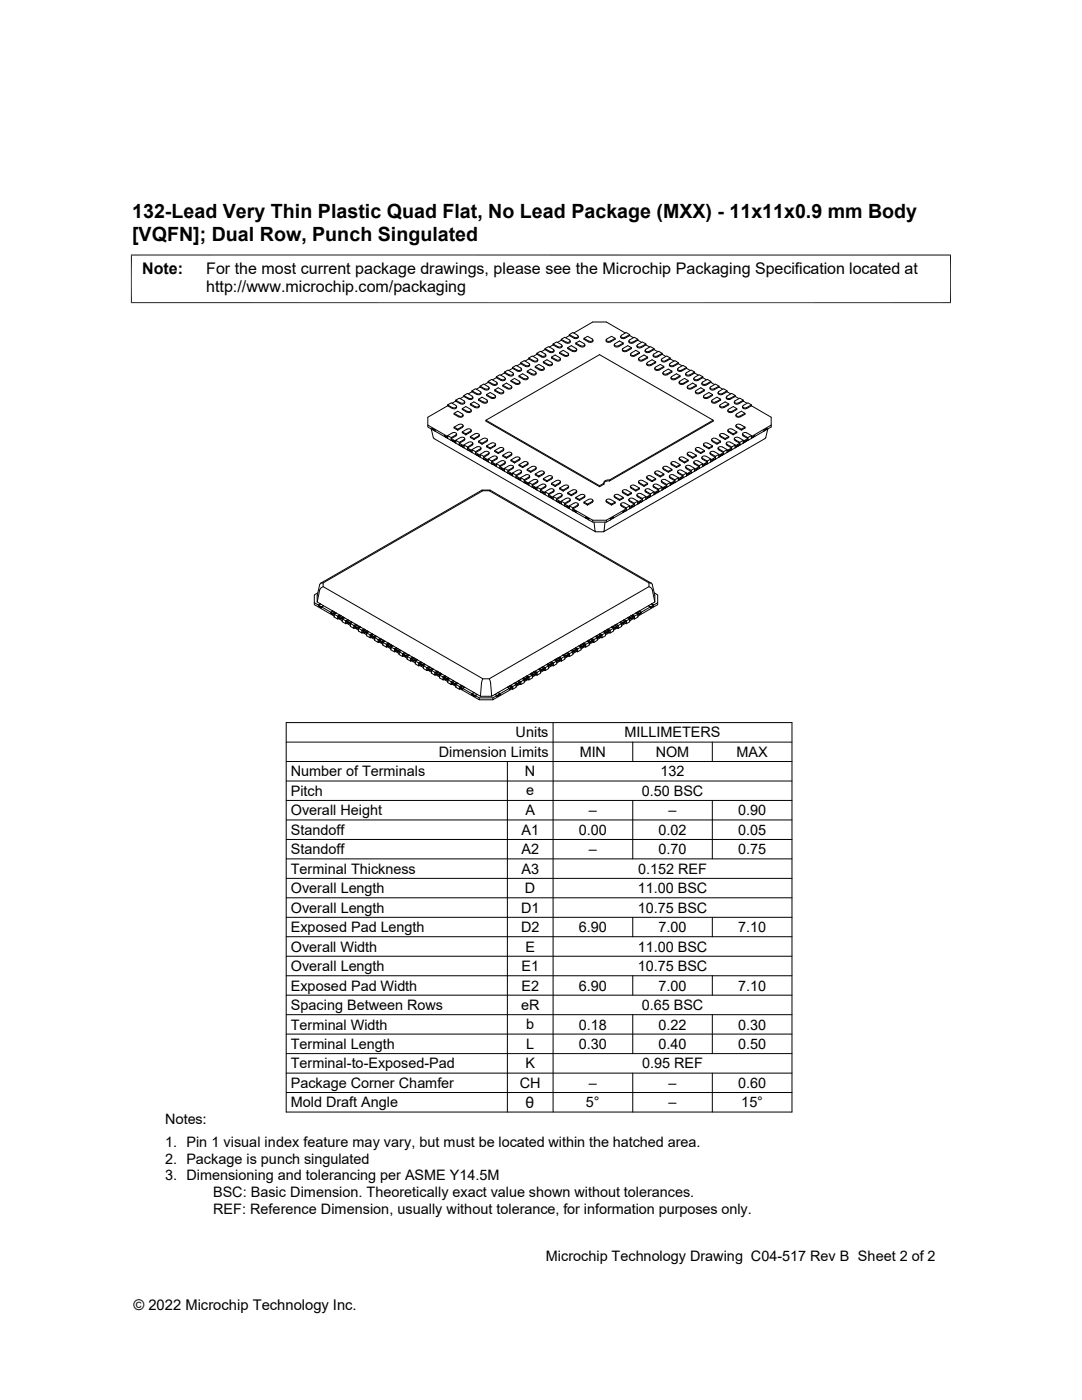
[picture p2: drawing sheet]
<svg xmlns="http://www.w3.org/2000/svg" width="216mm" height="279mm" viewBox="0 0 216 279" stroke-linecap="round" stroke-linejoin="round" font-family="sans-serif">
<defs><g id="words">
<g font-size="3.9">
<text x="26.4" y="43.5">132-Lead Very Thin Plastic Quad Flat, No Lead Package (MXX) - 11x11x0.9 mm Body</text>
<text x="26.4" y="48.1">[VQFN]; Dual Row, Punch Singulated</text>
</g>
<g font-size="3.2">
<text x="28.4" y="54.7">Note:</text>
<text x="41.1" y="58.3">http://www.microchip.com/packaging</text>
<text x="41.1" y="54.7">For the most current package drawings, please see the Microchip Packaging Specification located at</text>
</g>
<text font-size="3.1" x="104.9" y="221.2">θ</text>
<g font-size="2.9">
<text x="102.9" y="147.2">Units</text>
<text x="124.6" y="147.2">MILLIMETERS</text>
<text x="58" y="155">Number of Terminals</text>
<text x="87.6" y="151.1">Dimension Limits</text>
<text x="104.8" y="155">N</text>
<text x="115.7" y="151.1">MIN</text>
<text x="130.8" y="151.1">NOM</text>
<text x="131.8" y="155">132</text>
<text x="147" y="151.1">MAX</text>
<text x="58" y="158.8">Pitch</text>
<text x="105" y="158.6">e</text>
<text x="128" y="158.8">0.50 BSC</text>
<text x="58" y="162.7">Overall Height</text>
<text x="58" y="166.6">Standoff</text>
<text x="104.1" y="166.6">A1</text>
<text x="104.8" y="162.7">A</text>
<text x="115.5" y="166.6">0.00</text>
<text x="117.5" y="162.7">–</text>
<text x="131.4" y="166.6">0.02</text>
<text x="133.4" y="162.7">–</text>
<text x="147.3" y="162.7">0.90</text>
<text x="147.3" y="166.6">0.05</text>
<text x="58" y="170.5">Standoff</text>
<text x="104.1" y="170.5">A2</text>
<text x="117.5" y="170.5">–</text>
<text x="131.4" y="170.5">0.70</text>
<text x="147.3" y="170.5">0.75</text>
<text x="58" y="174.4">Terminal Thickness</text>
<text x="58" y="178.3">Overall Length</text>
<text x="104.1" y="174.4">A3</text>
<text x="104.8" y="178.3">D</text>
<text x="127.3" y="178.3">11.00 BSC</text>
<text x="127.3" y="174.4">0.152 REF</text>
<text x="58" y="182.2">Overall Length</text>
<text x="104" y="182.2">D1</text>
<text x="127.3" y="182.2">10.75 BSC</text>
<text x="58" y="189.9">Overall Width</text>
<text x="58" y="186">Exposed Pad Length</text>
<text x="104" y="186">D2</text>
<text x="104.8" y="189.9">E</text>
<text x="115.5" y="186">6.90</text>
<text x="127.3" y="189.9">11.00 BSC</text>
<text x="131.4" y="186">7.00</text>
<text x="147.3" y="186">7.10</text>
<text x="58" y="197.7">Exposed Pad Width</text>
<text x="58" y="193.8">Overall Length</text>
<text x="104" y="197.7">E2</text>
<text x="104" y="193.8">E1</text>
<text x="115.5" y="197.7">6.90</text>
<text x="127.3" y="193.8">10.75 BSC</text>
<text x="131.4" y="197.7">7.00</text>
<text x="147.3" y="197.7">7.10</text>
<text x="58" y="201.6">Spacing Between Rows</text>
<text x="104" y="201.6">eR</text>
<text x="128" y="201.6">0.65 BSC</text>
<text x="58" y="205.5">Terminal Width</text>
<text x="58" y="209.4">Terminal Length</text>
<text x="105" y="205.4">b</text>
<text x="105" y="209.4">L</text>
<text x="115.5" y="209.4">0.30</text>
<text x="115.5" y="205.5">0.18</text>
<text x="131.4" y="205.5">0.22</text>
<text x="131.4" y="209.4">0.40</text>
<text x="147.3" y="209.4">0.50</text>
<text x="147.3" y="205.5">0.30</text>
<text x="58" y="213.2">Terminal-to-Exposed-Pad</text>
<text x="104.8" y="213.2">K</text>
<text x="128.1" y="213.2">0.95 REF</text>
<text x="58" y="217.1">Package Corner Chamfer</text>
<text x="58" y="221">Mold Draft Angle</text>
<text x="103.7" y="217.1">CH</text>
<text x="116.9" y="221">5°</text>
<text x="117.5" y="217.1">–</text>
<text x="133.4" y="217.1">–</text>
<text x="133.4" y="221">–</text>
<text x="147.3" y="217.1">0.60</text>
<text x="147.9" y="221">15°</text>
<text x="32.9" y="224.4">Notes:</text>
<text x="32.9" y="229">1. Pin 1 visual index feature may vary, but must be located within the hatched area.</text>
<text x="32.9" y="232.3">2. Package is punch singulated</text>
<text x="32.9" y="235.6">3. Dimensioning and tolerancing per ASME Y14.5M</text>
<text x="42.5" y="238.9">BSC: Basic Dimension. Theoretically exact value shown without tolerances.</text>
<text x="42.5" y="242.2">REF: Reference Dimension, usually without tolerance, for information purposes only.</text>
<text x="108.9" y="251.7">Microchip Technology Drawing C04-517 Rev B Sheet 2 of 2</text>
<text x="26.6" y="261.3">© 2022 Microchip Technology Inc.</text>
</g>
</g></defs>
<g fill="none" stroke="#000" stroke-width=".2">
<path d="M26.1 50.9h163.7M26.2 50.8v9.7M189.7 50.8v9.7M26.1 60.4h163.7M90.9 79.9l.8-.4 .9 .5M92.6 78.9l.7-.4 .9 .6M92.6 79.1v-.2l.9 .6M92.6 79.1l.9 .6M92.6 79.1l-.8 .4M94.2 78.2l.9 .5a.51 .51 0 0 0 .9-.4M94.2 78l.7-.4 .9 .5M94.2 78.2l-.8 .4"/>
<path d="M94.2 79.1l.1 .1a.47 .47 0 0 1-.3 .4 .47 .47 0 0 1-.5-.1M94.3 79.5a.58 .58 0 0 1-.8 .2M94.4 79.3v.2M95.5 79.7l.9 .5a.47 .47 0 0 0 .5 .1 .47 .47 0 0 0 .3-.4l-1-.6-.7 .4v.2l.9 .5a.53 .53 0 0 0 .9-.4M95.8 77.1l.7-.5 1 .6M95.8 77.2l-.7 .5M95.8 77.2v-.1l.9 .5M95.8 77.2l.9 .6M95.8 78.1l.1 .2a.47 .47 0 0 1-.3 .3 .47 .47 0 0 1-.5-.1l-.9-.5v.2M97.1 78.7l.9 .6a.47 .47 0 0 0 .5 .1 .47 .47 0 0 0 .3-.4l-1-.7-.7 .4v.2l.9 .6a.53 .53 0 0 0 .9-.4M97.4 76.1l.7-.4 1.1 .7a.47 .47 0 0 1-.3 .4 .47 .47 0 0 1-.5-.2M97.4 76.3l-.7 .5"/>
<path d="M97.4 76.3v-.2l1 .6M97.4 76.3l1 .6M97.4 77.2l.2 .1a.47 .47 0 0 1-.4 .4 .47 .47 0 0 1-.4-.1M97.6 77.6a.58 .58 0 0 1-.8 .2M97.6 77.4v.2M98.7 77.8l1 .6M99 75.2l.8-.4 1 .7a.47 .47 0 0 1-.3 .3 .47 .47 0 0 1-.5-.1l-1-.5v.2M99 75.4l-.7 .4M99 75.4l1 .5a.53 .53 0 0 0 .8-.4M99.2 76.5a.49 .49 0 0 1-.3 .4 .49 .49 0 0 1-.5-.1M100.3 76.9l1 .5a.47 .47 0 0 0 .5 .1 .47 .47 0 0 0 .3-.3l-1.1-.7-.7 .4v.2l1 .5M100.4 78l.1 .1a.47 .47 0 0 1-.3 .4 .47 .47 0 0 1-.5-.2"/>
<path d="M100.4 77.9l-1-.5-.7 .4v.2l1 .5a.53 .53 0 0 0 .8-.4M100.6 74.3l.8-.4 1 .6a.47 .47 0 0 1-.3 .4 .47 .47 0 0 1-.5-.1M100.6 74.4l-.7 .5M100.6 74.4l1 .6a.51 .51 0 0 0 .6 0 .51 .51 0 0 0 .2-.4M100.6 74.4v-.1l1 .5M102 75.9l.9 .6a.47 .47 0 0 0 .5 .1 .47 .47 0 0 0 .3-.4l-1-.7-.7 .4v.2l.9 .6M102.1 77.2a.51 .51 0 0 1-.3 .5 .51 .51 0 0 1-.5-.1M102.3 73.3l.7-.4 .9 .5M102.3 73.5l-.8 .4M102.3 73.5l.9 .5a.53 .53 0 0 0 .9-.3M102.3 73.5v-.2l.9 .6M103.6 75l.9 .5a.47 .47 0 0 0 .5 .1 .47 .47 0 0 0 .3-.3l-1-.7-.7 .4v.2l.9 .5a.53 .53 0 0 0 .9-.4"/>
<path d="M103.8 76.3a.51 .51 0 0 1-.3 .4 .51 .51 0 0 1-.6-.1M103.9 72.4l.7-.4 1.1 .7a.47 .47 0 0 1-.4 .3 .47 .47 0 0 1-.4-.1l-1-.5v.2M103.9 72.6l-.8 .4M103.9 72.6l1 .5a.51 .51 0 0 0 .5 .1 .51 .51 0 0 0 .3-.5M103.9 73.5l.1 .1a.47 .47 0 0 1-.3 .4 .47 .47 0 0 1-.5-.1M105.2 74.1l.9 .5M105.5 71.5l.7-.5 1.1 .7a.47 .47 0 0 1-.4 .4 .47 .47 0 0 1-.4-.1l-1-.5v.1M105.5 71.6l-.7 .5M105.5 71.6l.9 .6M106.8 73.1l1 .6a.47 .47 0 0 0 .4 .1 .47 .47 0 0 0 .4-.4l-1.1-.7-.7 .4v.2l.9 .6M106.8 74.2l.2 .1a.47 .47 0 0 1-.4 .4 .47 .47 0 0 1-.4-.1M106.8 74.2l-.9-.5-.7 .4v.2l.9 .5"/>
<path d="M107 74.4a.49 .49 0 0 1-.3 .5 .49 .49 0 0 1-.5-.1M107.1 70.5l.7-.4 1 .6M107.1 70.7l-.7 .4M107.1 70.7l1 .5a.58 .58 0 0 0 .8-.2M107.3 71.8a.51 .51 0 0 1-.3 .4 .51 .51 0 0 1-.5 0M108.4 72.2l1 .5M108.6 73.5a.51 .51 0 0 1-.3 .4 .51 .51 0 0 1-.5 0M108.8 69.8l-.8 .4M108.8 70.7l.1 .1a.47 .47 0 0 1-.3 .4 .47 .47 0 0 1-.5-.2l-1-.5v.2M108.8 69.6l.7-.4 .9 .5M108.8 69.8v-.2l.9 .5M108.8 69.8l.9 .5"/>
<path d="M108.9 70.8v.2M110 71.3l1 .5a.47 .47 0 0 0 .5 .1 .47 .47 0 0 0 .3-.4l-.1-.1M110.1 72.3l.1 .2a.47 .47 0 0 1-.3 .4 .47 .47 0 0 1-.5-.2M110.1 72.3l-1-.5-.7 .4v.2l1 .5M110.2 72.5a.49 .49 0 0 1-.3 .5 .49 .49 0 0 1-.5-.1M110.4 68.8l-.8 .5M110.4 68.6l.7-.4 1 .7a.47 .47 0 0 1-.3 .4 .47 .47 0 0 1-.5-.1l-.9-.6v.2M110.4 68.8l.9 .6M110.4 69.7l.1 .1a.47 .47 0 0 1-.3 .4 .47 .47 0 0 1-.5-.1M110.6 69.9a.51 .51 0 0 1-.3 .5 .51 .51 0 0 1-.6-.1M111.7 70.3l.9 .6M111.7 71.4l-.9-.6-.8 .5v.2l1 .5a.53 .53 0 0 0 .8-.4"/>
<path d="M112 67.9l-.7 .4M112 67.7l.7-.4 1 .7a.47 .47 0 0 1-.3 .4 .47 .47 0 0 1-.5-.2l-.9-.5v.2M112 67.9l.9 .5a.53 .53 0 0 0 .9-.3M112.2 69a.51 .51 0 0 1-.3 .5 .51 .51 0 0 1-.6-.1M112.6 70.9a.47 .47 0 0 0 .5 .1 .47 .47 0 0 0 .3-.4l-1-.7-.7 .4v.2l.9 .6M113.3 69.4l.9 .5a.47 .47 0 0 0 .5 .1 .47 .47 0 0 0 .3-.3l-1-.7-.7 .4v.2l.9 .5M113.5 70.7a.49 .49 0 0 1-.3 .4 .49 .49 0 0 1-.6-.1M113.6 66.8l.7-.4 1 .5M113.6 67l-.7 .4M113.6 67l1 .5a.53 .53 0 0 0 .8-.4M114.5 66.5l3.8-2.2h2.7l3.8 2.2M114.9 68.5l.9 .5"/>
<path d="M115.1 69.7a.51 .51 0 0 1-.3 .5 .51 .51 0 0 1-.6-.1M115.2 66.9l.2 .2a.47 .47 0 0 1-.4 .3 .47 .47 0 0 1-.4-.1l-1-.5v.2M115.9 69a.47 .47 0 0 0 .4 .1 .47 .47 0 0 0 .4-.4l-1.1-.6-.7 .4v.1l.9 .6M116.5 67.5l1 .6M116.7 68.8a.49 .49 0 0 1-.3 .5 .49 .49 0 0 1-.5-.1M118.2 67.7l.1 .1a.47 .47 0 0 1-.3 .4 .47 .47 0 0 1-.5-.1M118.2 67.6l-1-.5-.7 .4v.2l1 .5a.58 .58 0 0 0 .8-.1M118.3 67.9v.2M120.9 67.9a.49 .49 0 0 0 .3 .4 .49 .49 0 0 0 .6-.1M121.1 67.6l.9-.5 .7 .4v.2l-.9 .6M121.1 67.7l-.1 .1a.47 .47 0 0 0 .3 .4 .47 .47 0 0 0 .5-.1M122.7 67.5l-.9 .6"/>
<path d="M124 66.9l.9-.5 .7 .4v.2M124.2 69.7a.49 .49 0 0 0 .3 .5 .49 .49 0 0 0 .5-.1M124.4 68.5l-1 .5a.47 .47 0 0 1-.5 .1 .47 .47 0 0 1-.3-.4l1-.6 .8 .4v.1l-1 .6a.53 .53 0 0 1-.8-.4M125.5 68.1v.1M125.6 67.8l1-.5 .7 .4v.2M125.6 67l.8 .4M125.6 67l-.9 .5a.53 .53 0 0 1-.9-.4M125.6 66.8l-.9 .5a.47 .47 0 0 1-.5 .1 .47 .47 0 0 1-.3-.3l.1-.2M126 69.4l-1 .5a.47 .47 0 0 1-.5 .1 .47 .47 0 0 1-.3-.3l1.1-.7 .7 .4v.2l-1 .5M127.1 69a.51 .51 0 0 0 .3 .5 .51 .51 0 0 0 .5-.1M127.3 67.9l.7 .4M127.3 67.9l-1 .5a.58 .58 0 0 1-.8-.2"/>
<path d="M127.3 67.7l-1 .5a.47 .47 0 0 1-.5 .2 .47 .47 0 0 1-.3-.4l.1-.1M127.6 71.4l.9-.6 .7 .5v.2l-1 .5a.51 .51 0 0 1-.5 .1 .51 .51 0 0 1-.3-.5M127.6 70.3l-1 .6a.47 .47 0 0 1-.4 .1 .47 .47 0 0 1-.4-.4l1.1-.7 .7 .4v.2l-1 .5a.53 .53 0 0 1-.8-.3M128.7 69.9v.2M128.7 70.1a.58 .58 0 0 0 .9 .2M128.9 69.7l.9-.5 .7 .4v.2M128.9 68.8l.7 .5M128.9 69.7l-.1 .2a.47 .47 0 0 0 .3 .3 .47 .47 0 0 0 .5-.1M128.9 68.6l-1 .6a.47 .47 0 0 1-.4 .1 .47 .47 0 0 1-.4-.4l1.1-.7 .7 .4v.2M128.9 68.8l-.9 .6M129.2 71.3l-1 .5a.47 .47 0 0 1-.4 .1 .47 .47 0 0 1-.4-.4l.2-.1M130.3 70.8v.2"/>
<path d="M130.3 71a.58 .58 0 0 0 .9 .2M130.5 70.7l.9-.6 .7 .4v.2M130.5 70.7l-.1 .1a.47 .47 0 0 0 .3 .4 .47 .47 0 0 0 .5-.2M130.5 69.8l.8 .4M130.5 69.8l-.9 .5M130.5 69.6l-.9 .5M130.7 73.5a.49 .49 0 0 0 .2 .4 .49 .49 0 0 0 .6 0M130.8 72.2l-.9 .5a.47 .47 0 0 1-.5 .2 .47 .47 0 0 1-.3-.4l1-.7 .7 .4v.2l-.9 .5a.53 .53 0 0 1-.9-.4M132 71.8v.2M132 72a.58 .58 0 0 0 .8 .2M132.1 71.6l.9-.6 .8 .5v.1M132.1 70.7l.8 .4"/>
<path d="M132.1 70.7l-.9 .5M132.1 70.5l-.9 .6M132.3 74.4a.51 .51 0 0 0 .3 .5 .51 .51 0 0 0 .5-.1M132.4 74.2l.9-.5 .8 .4v.2l-1 .5M132.4 74.2l-.1 .1a.47 .47 0 0 0 .3 .4 .47 .47 0 0 0 .5-.1M132.5 73.1l-1 .6a.47 .47 0 0 1-.5 .1 .47 .47 0 0 1-.3-.4l1-.7 .8 .4v.2l-1 .6M133.6 72.7v.2M133.6 72.9a.58 .58 0 0 0 .8 .2M133.7 72.5l1-.5 .7 .4v.2M133.7 72.5l-.1 .2a.47 .47 0 0 0 .3 .3 .47 .47 0 0 0 .5-.1M133.8 71.6l.7 .5M133.8 71.5l-1 .5a.47 .47 0 0 1-.5 .1 .47 .47 0 0 1-.3-.4l.1-.1"/>
<path d="M133.8 71.6l-1 .6M134.1 74.1l-1 .5M135.2 73.7v.2M135.3 73.4l1-.5 .7 .4v.2M135.4 72.6l.7 .4M135.4 72.4l-1 .5M135.4 73.5l-.2 .1a.47 .47 0 0 0 .4 .4 .47 .47 0 0 0 .4-.1M135.4 72.6l-1 .5M135.5 76.3v.2M135.5 76.5a.58 .58 0 0 0 .9 .1M135.7 76.1l.9-.6 .7 .4v.2l-.9 .6M135.7 76.1l-.1 .1a.47 .47 0 0 0 .3 .4 .47 .47 0 0 0 .5-.1"/>
<path d="M135.7 75l-1 .5a.47 .47 0 0 1-.5 .1 .47 .47 0 0 1-.3-.3l1.1-.7 .7 .4v.2l-1 .5a.51 .51 0 0 1-.5 .1 .51 .51 0 0 1-.3-.5M136.8 74.6v.2M136.8 74.8a.58 .58 0 0 0 .8 .2M136.9 74.4l1-.5 .7 .4v.1M137 74.4l-.2 .1a.47 .47 0 0 0 .4 .4 .47 .47 0 0 0 .4-.1M137 73.5l.7 .4M137 73.5l-1 .5a.58 .58 0 0 1-.8-.1M137 73.3l-1 .6M137.1 77.2a.49 .49 0 0 0 .3 .5 .49 .49 0 0 0 .6-.1M137.3 75.9l-.9 .6M138.6 74.4l.7 .5M138.6 74.4l-.9 .6"/>
<path d="M138.6 74.3l-.9 .5M138.7 78.1v.2M138.8 78.3a.58 .58 0 0 0 .8 .2M138.9 77.9l.9-.5 .7 .4v.2l-.9 .5M138.9 78l-.1 .1a.47 .47 0 0 0 .3 .4 .47 .47 0 0 0 .5-.2M138.9 76.9l-.9 .5a.47 .47 0 0 1-.5 .1 .47 .47 0 0 1-.3-.3l1-.7 .7 .4v.2l-.9 .5M140 76.5v.1M140.1 76.6a.58 .58 0 0 0 .8 .2M140.2 76.3l.9-.6 .7 .4v.2M140.2 76.3l-.1 .1a.47 .47 0 0 0 .3 .4 .47 .47 0 0 0 .5-.2M140.2 75.4l.8 .4M140.2 75.4l-.9 .5a.53 .53 0 0 1-.9-.4"/>
<path d="M140.2 75.2l-.9 .5a.47 .47 0 0 1-.5 .1 .47 .47 0 0 1-.3-.3l1-.7 .7 .4v.2M140.5 77.8l-.9 .6M141.8 76.3l.8 .5M141.8 76.3l-.9 .6M141.8 76.1l-.9 .6M142.1 79.8l1-.5 .7 .4v.2l-.9 .5M142.2 79.8l-.2 .1a.47 .47 0 0 0 .4 .4 .47 .47 0 0 0 .4-.1M142.2 78.7l-1 .6a.47 .47 0 0 1-.5 .1 .47 .47 0 0 1-.3-.4l1.1-.7 .7 .4v.2l-1 .6a.51 .51 0 0 1-.5 0 .51 .51 0 0 1-.3-.4M143.3 78.3v.2M143.3 78.5a.58 .58 0 0 0 .8 .2M143.4 78.1l1-.5 .7 .4v.2M143.4 78.1l-.1 .2a.47 .47 0 0 0 .3 .3 .47 .47 0 0 0 .5-.1"/>
<path d="M143.5 77.2l-1 .6a.53 .53 0 0 1-.8-.4M143.5 77.2l.7 .5M143.5 77.2v-.1l-.8-.5-1 .7a.47 .47 0 0 0 .3 .4 .47 .47 0 0 0 .5-.1M143.5 77.1l-1 .5M143.8 79.7l-.9 .5M145.1 78.2l.7 .4M145.1 78.2l-1 .5M145.1 78l-1 .5M146.7 80l.9-.5 .7 .4v.2M146.7 79.1l-.9 .6a.53 .53 0 0 1-.9-.4M146.7 79.1l.7 .4M146.7 78.9l-.9 .6a.47 .47 0 0 1-.5 .1 .47 .47 0 0 1-.4-.4l1.1-.7 .7 .4v.2"/>
<path d="M148.3 79.9l-.9 .5a.47 .47 0 0 1-.5 .1 .47 .47 0 0 1-.3-.4l.1-.1M85.4 84.8l3.9 2.3v.4l-.6-.6v.2l-1.9-1.1v-.1l-.6-.4v.2l-.8-.5zM86.1 85.6l.5 1.9 32.2 18.6M86.2 85.5l.6 .4v.1l-.6-.3zM88.7 86.9l.3 .3v.1l-.3-.2zM89.3 81v-.2l1 .5M89.3 81l1 .5M89.3 80.8l.7-.4 1 .5M89.3 81l-3.9 2.3v1.5M90 87.5l.9 .6v.3l-.2-.1v-.2l-.7-.2M90 87.3l-.7-.4v.6l.7 .4M90.3 86.4l-1 .5"/>
<path d="M90.3 86.4l.4-.1 .3 .1v.4M90.3 87.9l.4 .2v.2l-.4-.2zM90.6 82.5l.9 .5M90.6 85.2l.7 .5v.2l-.7-.5zM90.9 80.1l-.7 .4M90.9 80.1l1 .5M91 80.9l.1 .2a.47 .47 0 0 1-.3 .3 .47 .47 0 0 1-.5-.1M91 87l-1 .5v.4M91 86.8l-1 .5v.6M91.1 81.3a.58 .58 0 0 1-.8 .2M91.1 86.8l-.1 .2M91.1 81.1v.2"/>
<path d="M91.1 86.6v.2M91.5 84.7l-.9 .5M91.6 84.7a.47 .47 0 0 1 .4-.1 .47 .47 0 0 1 .4 .4l-.2 .1M91.7 88.5l.9 .5v.4l-.7-.6v.2l-.2-.2M91.7 88.3l-.8-.4v.5l.8 .4M91.9 87.3l-1 .6M91.9 87.3a.47 .47 0 0 1 .5-.1 .47 .47 0 0 1 .3 .4l-.1 .1M91.9 88.8l.4 .2v.2l-.4-.2zM92.2 86.2l1-.5a.47 .47 0 0 1 .5-.2 .47 .47 0 0 1 .3 .4l-1.1 .7M92.2 82.6l.2 .2a.47 .47 0 0 1-.4 .3 .47 .47 0 0 1-.4-.1M92.2 81.6l1 .5a.47 .47 0 0 0 .5 .1 .47 .47 0 0 0 .3-.4l-1.1-.7-.7 .5v.1l1 .6a.53 .53 0 0 0 .8-.4M92.2 86.2l.7 .4v.2l-.7-.4z"/>
<path d="M92.3 82.6l-1-.5-.7 .4v.2l.9 .5M92.3 85.1l-1 .6M92.3 85.3l-1 .6M92.4 83a.58 .58 0 0 1-.8 .2M92.4 85.1l-.2 .2M92.4 82.8v.2M92.4 84.9v.2M92.6 80l.1 .1a.47 .47 0 0 1-.3 .4 .47 .47 0 0 1-.5-.1l-1-.5v.2M92.6 87.9l-.9 .6v.3M92.6 87.7l-.9 .6v.5M92.7 80.2a.49 .49 0 0 1-.3 .5 .49 .49 0 0 1-.5-.1M92.7 87.5l-.1 .4"/>
<path d="M93.3 89.4l.9 .5v.4l-.3-.2v-.1l-.4-.3v.2l-.2-.1M93.3 89.2l-.7-.4v.6l.7 .4M93.5 88.3l-.9 .5M93.5 88.3a.47 .47 0 0 1 .5-.2 .47 .47 0 0 1 .3 .4l-.1 .1M93.5 89.7l.4 .3v.1l-.4-.2zM93.9 87.1l.7 .4v.2l-.7-.4zM93.9 80.6l.9 .6M94 85.9l-.1 .3-1 .6M94.2 89.7l.9-.5a.47 .47 0 0 1 .5-.1 .47 .47 0 0 1 .3 .4l-1 .6v.6M94.2 88.9l-.9 .5v.4M94.2 88.7l-.9 .5v.6M94.3 88.6l-.1 .2"/>
<path d="M94.4 88.5v.1M94.8 86.6l-.9 .5M94.8 86.6a.47 .47 0 0 1 .5-.1 .47 .47 0 0 1 .3 .3l-.1 .2M94.9 90.3l.9 .5v.4l-.6-.5v.2l-.3-.2M94.9 90.1l-.7-.4v.6l.7 .4M95.2 90.7l.3 .2v.2l-.3-.2zM95.5 80.8l.1 .1a.47 .47 0 0 1-.3 .4 .47 .47 0 0 1-.5-.2M95.5 88.1l.7 .4v.1l-.7-.4zM95.5 87l-.9 .5M95.5 80.8l-.9-.6-.7 .4v.2l.9 .5M95.5 87.2l-.9 .5M95.7 80.9a.51 .51 0 0 1-.3 .5 .51 .51 0 0 1-.6-.1"/>
<path d="M95.7 86.8l-.2 .4M96 89.4l-.1 .3-1 .6v.4M96.1 97.8l-32.1 18.6M96.4 87.5l-.9 .6M96.4 87.5a.47 .47 0 0 1 .5-.1 .47 .47 0 0 1 .3 .4l-.1 .1M96.5 91.3l.9 .5v.4l-.2-.2v-.2l-.4-.2v.2l-.3-.1M96.5 91.1l-.7-.4v.5l.7 .5M96.7 90.1l-.9 .6M96.8 90.1a.47 .47 0 0 1 .4-.1 .47 .47 0 0 1 .4 .4l-.2 .1M96.8 91.6l.4 .2v.2l-.4-.2zM97 83.9l22.6 13v.2M97.1 89l.7 .4v.2l-.7-.4z"/>
<path d="M97.1 89l.9-.5a.47 .47 0 0 1 .5-.2 .47 .47 0 0 1 .3 .4l-1 .7M97.1 87.9l-.9 .6M97.3 87.7l-.1 .4-1 .5M97.5 90.7l-1 .6v.4M97.5 90.5l-1 .6v.6M97.6 90.5l-.2 .2M97.6 90.3v.2M97.6 98l.2-.2 32.2 18.6M97.8 97.8h-1.6l.2 .2M98.1 92.2l.9 .5v.4l-.6-.6v.2l-.3-.1M98.1 92l-.7-.4v.6l.7 .4M98.4 91.1l-1 .5"/>
<path d="M98.4 91.1a.47 .47 0 0 1 .5-.1 .47 .47 0 0 1 .3 .3l-.1 .2M98.4 92.5l.4 .3v.1l-.4-.2zM98.7 89.9l.7 .4v.2l-.7-.4zM98.7 89.9l1-.5a.47 .47 0 0 1 .5-.1 .47 .47 0 0 1 .3 .3l-1.1 .7M98.9 88.6l-.1 .4-1 .6M99.1 91.5l-1 .5v.6M99.2 91.3l-.1 .3-1 .6v.4M99.8 93.1l.8 .6v.3l-.2-.1v-.2l-.6-.2M99.8 92.9l-.8-.4v.6l.8 .4M100 93.5l.4 .2v.2l-.4-.2zM100.3 90.8l.7 .5v.2l-.7-.5zM100.4 90l-1 .5"/>
<path d="M100.5 89.6l-.1 .4M100.6 93.5l1-.6a.47 .47 0 0 1 .5-.1 .47 .47 0 0 1 .3 .4l-1 .7v.5M100.7 92.4l.1-.1a.47 .47 0 0 0-.3-.4 .47 .47 0 0 0-.5 .1l-1 .5M100.7 92.4l-.9 .5v.6M100.8 92.2l-.1 .3-.9 .6v.4M101.4 94.1l.9 .5v.4l-.7-.6v.2l-.2-.2M101.4 93.9l-.8-.4v.5l.8 .4M101.6 94.4l.4 .2v.2l-.4-.2zM102 90.7l.1-.1a.47 .47 0 0 0-.3-.4 .47 .47 0 0 0-.5 .1l-1 .5M102 91.8l.7 .4v.2l-.7-.4zM102 90.7l-1 .6M102.1 90.5l-.1 .3-1 .7"/>
<path d="M102.4 93.1v.4l-1 .6v.3M102.9 91.2l-.9 .6M102.9 91.3a.47 .47 0 0 1 .5-.2 .47 .47 0 0 1 .3 .4l-1 .7M103 95l.9 .5v.4l-.3-.1v-.2l-.6-.2M103 94.8l-.7-.4v.6l.7 .4M103.3 95.4l.3 .2v.2l-.3-.3zM103.6 92.7l.9-.5a.47 .47 0 0 1 .5-.1 .47 .47 0 0 1 .3 .4l-1 .6M103.6 92.7l.7 .4v.2l-.7-.4zM103.8 91.5l-.1 .3-1 .6M103.9 94.3l.1-.2a.47 .47 0 0 0-.3-.3 .47 .47 0 0 0-.5 .1l-.9 .5M103.9 94.5l-.9 .5v.4M103.9 94.3l-.9 .5v.6"/>
<path d="M104.1 94.1l-.2 .3M104.6 95.9l.9 .6v.3l-.6-.5v.2l-.3-.2M104.6 95.8l-.7-.5v.6l.7 .4M104.9 96.3l.3 .2v.2l-.3-.2zM105.2 93.7l.7 .4v.2l-.7-.4zM105.2 93.7l1-.6a.47 .47 0 0 1 .4-.1 .47 .47 0 0 1 .4 .4l-1.1 .7M105.4 92.4l-.1 .3-1 .6M105.5 95.2l.1-.4-.5-.1-1.2 .6M105.5 95.2l-.9 .6v.5M105.7 95l-.1 .3-1 .6v.4M106.2 96.9l.9 .5v.4l-.2-.2v-.2l-.4-.2v.2l-.3-.1M106.2 96.7l-.7-.4v.5l.7 .5"/>
<path d="M106.4 95.7l-.9 .6M106.5 95.8a.47 .47 0 0 1 .4-.2 .47 .47 0 0 1 .4 .4l-1.1 .7v.6M106.5 97.2l.4 .2v.2l-.4-.2zM106.8 94.6l.7 .4v.2l-.7-.4zM106.8 93.7l-.9 .6M107 93.3l-.2 .4M107.3 95.9l-.1 .4-1 .6v.4M107.7 94l-.9 .6M107.8 94.1a.47 .47 0 0 1 .4-.2 .47 .47 0 0 1 .4 .4l-.2 .1M107.8 97.8l1 .5v.4l-.7-.6v.2l-.3-.1M107.8 97.6l-.7-.4v.6l.7 .4M108.1 98.1l.4 .3v.2l-.4-.3z"/>
<path d="M108.4 95.5l.7 .4v.2l-.7-.4zM108.5 94.5l-1 .5M108.5 94.7l-1 .5M108.6 94.3l-.2 .3M108.8 98.1l.9-.5a.47 .47 0 0 1 .5-.1 .47 .47 0 0 1 .3 .4l-1 .7v.5M108.8 97.1l.1-.2a.47 .47 0 0 0-.3-.3 .47 .47 0 0 0-.5 .1l-1 .5M108.8 97.3l-1 .5v.4M108.8 97.1l-1 .5v.6M108.9 97.1l-.1 .2M108.9 96.9v.2M109.4 95l-1 .5M109.4 95l.5-.1 .3 .1-.1 .4"/>
<path d="M109.5 98.7l.9 .6v.4l-.3-.2v-.2l-.6-.2M109.5 98.6l-.7-.5v.6l.7 .4M109.7 99.1l.4 .2v.2l-.4-.2zM110 96.5l.8 .4v.2l-.8-.5zM110 96.5l1-.6a.47 .47 0 0 1 .5-.1 .47 .47 0 0 1 .3 .4l-1 .7M110.1 95.4l-1 .5M110.1 95.6l-1 .5M110.2 95.2l-.1 .4M110.6 97.8l-.2 .3-.9 .6v.4M111.1 99.7l.9 .5v.4l-.6-.6v.2l-.3-.1M111.1 99.5l-.7-.4v.6l.7 .4M111.3 98.5l-.9 .6"/>
<path d="M111.3 98.6a.47 .47 0 0 1 .5-.2 .47 .47 0 0 1 .3 .4l-.1 .1M111.7 97.4l.7 .4v.2l-.7-.4zM111.7 96.5l-.9 .6M111.8 96.1l-.1 .4M112 99l-.9 .5v.6M112.2 98.7l-.1 .4-1 .6v.4M112.6 96.9l-.9 .5M112.6 96.9l.5-.1 .4 .3-1.1 .7M113.3 98.3l.7 .4v.2l-.7-.4zM113.3 97.5l-.9 .5M113.5 97.1l-.2 .3M113.8 99.7l-.1 .3-1 .6v.4"/>
<path d="M114.2 97.8l-.9 .5M114.2 97.8a.47 .47 0 0 1 .5-.1 .47 .47 0 0 1 .3 .4l-1 .6M114.9 99.3l.7 .4v.2l-.7-.4zM115.1 98l-.1 .3-1 .6M115.8 98.7l-.9 .6M115.9 98.7a.47 .47 0 0 1 .4-.1 .47 .47 0 0 1 .4 .4l-1.1 .7M116.7 98.9l-.1 .4-1 .6M118.3 99.9v.2M120.9 99.9l.1 .3 1 .6 .7-.4v-.2l-.7 .4v.2M121.6 96l20.7-11.9v-.2l-22.7-13.1-22.6 13.1v.2l22.6 13 .9-.5v-.2l-.9 .5M121.6 96l-.7 .1-.4 .3M121.6 95.8a.79 .79 0 0 0-1.1 .6"/>
<path d="M121.8 99.7a.47 .47 0 0 0-.5-.1 .47 .47 0 0 0-.3 .3l1 .7M121.8 99.7l.9 .5M122.6 98.9l.1 .4 .9 .6 .8-.4v-.2l-.8 .4v.2M124.2 98l.1 .3 1 .6 .7-.4v-.2l-.7 .4v.2M124.4 99.3l-1-.6a.47 .47 0 0 0-.5-.1 .47 .47 0 0 0-.3 .4l1 .7M125 97.8a.47 .47 0 0 0-.5-.1 .47 .47 0 0 0-.3 .4l1.1 .6M125 97.8l1 .5M125.5 99.7v.2M125.5 99.9l.1 .2M125.6 99.9l1 .5M125.6 99.9l-.1-.2a.47 .47 0 0 1 .3-.3 .47 .47 0 0 1 .5 .1l1 .5v.6M125.8 97.1l.2 .3"/>
<path d="M125.9 97.5l1 .5 .7-.4v-.2l-.7 .4v.2M127.1 98.7l.1 .4 1 .6v.4l-.7 .1v.2l-.2 .2M127.2 99l1 .5M127.4 96.1l.2 .4M127.6 96.5l.9 .6 .7-.5v-.1l-.7 .4v.2M127.6 97.4l-1-.5a.47 .47 0 0 0-.4-.1 .47 .47 0 0 0-.4 .3l1.1 .7M127.9 98.6a.47 .47 0 0 0-.4-.2 .47 .47 0 0 0-.4 .4l.2 .1M128 98.5l.9 .6v.6M128.2 99.7l-.9 .5v.4M128.7 97.8v.2M128.7 98l.2 .2M128.9 98.2l.9 .5v.4l-.6 .2v.2l-.3 .2"/>
<path d="M128.9 98l.9 .6M128.9 98l-.1-.1a.47 .47 0 0 1 .3-.4 .47 .47 0 0 1 .5 .1l.9 .5v.6M128.9 99.1l-.7 .4v.6l.7-.4M129 95.2l.1 .3 1 .6 .7-.4v-.2l-.7 .4v.2M129.2 99.3l.3-.2v.2l-.3 .2zM129.2 96.5l-1-.6a.47 .47 0 0 0-.4-.1 .47 .47 0 0 0-.4 .4l1.1 .7M129.8 98.7l-.9 .6v.4M130.3 96.9v.2M130.3 97.1l.2 .2M130.5 97.3l.9 .5v.4l-.3 .1v-.2l-.6 .6M130.5 97.1l.9 .5M130.5 98.1l-.7 .5v.5l.7-.4"/>
<path d="M130.7 94.3l.1 .3M130.8 98.4l.3-.3v.2l-.3 .3zM130.8 94.7l.9 .5 .8-.4v-.2l-.8 .4v.2M130.8 94.5l.9 .5M130.8 95.5l-.9-.5a.47 .47 0 0 0-.5-.1 .47 .47 0 0 0-.3 .4l1 .6M131.2 96.7a.47 .47 0 0 0-.5-.1 .47 .47 0 0 0-.3 .3l.1 .2M131.2 96.7l.9 .5v.6M131.4 97.8l-.9 .5v.4M131.5 94.1a.47 .47 0 0 0-.5-.2 .47 .47 0 0 0-.3 .4l.1 .1M131.5 94l1 .6M132 95.9v.2M132 96.1l.1 .2"/>
<path d="M132.1 96.3l.9 .6v.4l-.2 .1v-.2l-.4 .2v.2l-.3 .2M132.1 96.1l.9 .6M132.1 97.2l-.7 .4v.6l.7-.4M132.3 93.3l.1 .4M132.4 97.4l.4-.2v.2l-.4 .2zM132.4 93.7l.9 .6 .8-.4v-.2l-.7 .4v.2M132.8 95.8a.47 .47 0 0 0-.5-.2 .47 .47 0 0 0-.3 .4l.1 .1M132.8 95.7l1 .6v.5M133 96.9l-.9 .5v.4M133.6 95v.2M133.6 95.2l.1 .2M133.7 95.4l1 .5v.4l-.3 .2v-.2l-.4 .2v.2l-.2 .1"/>
<path d="M133.7 95.2l1 .6M133.8 96.3l-.8 .4v.6l.8-.5M133.9 92.4l.1 .3 1 .6 .7-.4v-.2l-.7 .4v.2M134 96.5l.4-.2v.2l-.4 .2zM134.1 93.7l-1-.6a.47 .47 0 0 0-.5-.1 .47 .47 0 0 0-.3 .4l1.1 .7M134.4 94.8a.47 .47 0 0 0-.5-.1 .47 .47 0 0 0-.3 .4l.1 .1M134.4 94.8l1 .5v.6M134.7 95.9l-.9 .6v.3M135.2 94.1v.2M135.2 94.3l.2 .1M135.3 94.5l1 .5v.4l-.7 .2v.2l-.2 .1M135.3 94.3l1 .5"/>
<path d="M135.4 94.3l-.2-.2a.47 .47 0 0 1 .4-.3 .47 .47 0 0 1 .4 .1l1 .5v.6M135.4 95.3l-.7 .5v.5l.7-.4M135.5 91.5v.1M135.5 91.6l.2 .2M135.6 95.6l.4-.2v.1l-.4 .3zM135.7 91.8l.9 .6 .7-.4v-.2l-.7 .4v.2M135.7 91.7l.9 .5M135.7 92.7l-1-.5a.47 .47 0 0 0-.5-.1 .47 .47 0 0 0-.3 .4l1.1 .6M136.3 95l-.9 .5v.4M136.4 91.3a.47 .47 0 0 0-.5-.2 .47 .47 0 0 0-.3 .4l.1 .2M136.4 91.2l.9 .6M136.8 93.1v.2"/>
<path d="M136.8 93.3l.2 .2M136.9 93.5l1 .6v.3l-.7 .2v.2l-.2 .2M136.9 93.3l1 .6M137 94.4l-.7 .4v.6l.7-.4M137.1 90.5l.1 .3 1 .7 .7-.5v-.2l-.7 .5v.2M137.2 94.6l.4-.2v.2l-.4 .2zM137.3 90.7l-.1-.1a.47 .47 0 0 1 .3-.4 .47 .47 0 0 1 .5 .1l.9 .5M137.3 90.7l.9 .6M137.6 92.9a.47 .47 0 0 0-.4-.1 .47 .47 0 0 0-.4 .4l.2 .1M137.7 92.9l.9 .6v.5M137.9 94.1l-.9 .5v.4M138.4 92.2l.2 .4 .9 .5v.4l-.3 .2v-.2l-.6 .5"/>
<path d="M138.6 92.4l.9 .5M138.6 92.4l-.1-.1a.47 .47 0 0 1 .3-.4 .47 .47 0 0 1 .5 .1l.9 .5v.6M138.6 93.5l-.7 .4v.5l.7-.4M138.7 89.6v.2M138.8 89.8l.1 .2M138.9 93.7l.3-.2v.2l-.3 .2zM138.9 90l.9 .5 .7-.4v-.2l-.7 .4v.2M138.9 89.8l.9 .5M139.5 93.1l-.9 .6v.3M139.6 89.4a.47 .47 0 0 0-.5-.1 .47 .47 0 0 0-.3 .3l.1 .2M139.6 89.4l.9 .5M140 91.3v.2"/>
<path d="M140.1 91.5l.1 .2M140.2 91.7l.9 .5v.4l-.2 .1v-.2l-.7 .6M140.2 91.5l.9 .5M140.2 92.5l-.7 .4v.6l.7-.4M140.4 88.6l.1 .4 1 .6 .7-.4v-.2l-.7 .4v.2M140.5 92.8l.4-.3v.2l-.4 .2zM140.9 91.1a.47 .47 0 0 0-.5-.1 .47 .47 0 0 0-.3 .3l.1 .2M140.9 91.1l.9 .5v.6M141.1 92.2l-.9 .5v.4M141.7 90.3l.1 .4M141.8 90.7l.9 .6v.4l-.2 .1v-.2l-.7 .6M141.8 91.6l-.7 .4v.6l.7-.4"/>
<path d="M142 80v.2M142 87.7v.2M142 87.9l.2 .2M142 80.2a.58 .58 0 0 0 .8 .2M142.1 91.8l.4-.2v.2l-.4 .2zM142.1 88.1l1 .5 .7-.4v-.1l-.7 .4v.1M142.1 87.9l1 .6M142.2 89l-1-.5a.47 .47 0 0 0-.5-.2 .47 .47 0 0 0-.3 .4l1.1 .7M142.3 83.9l-20.7 11.9v.2M142.7 91.3l-.9 .5v.4M142.7 91.1l-1-.7a.47 .47 0 0 1 .3-.4 .47 .47 0 0 1 .5 .1l1 .6v.5M142.8 87.5a.47 .47 0 0 0-.4-.1 .47 .47 0 0 0-.4 .4l.2 .1"/>
<path d="M142.9 87.5l.9 .6M143.3 89.4v.2M143.3 89.6l.1 .2M143.4 89.8l1 .5v.4l-.3 .2v-.2l-.4 .2v.2l-.2 .1M143.4 89.6l1 .5M143.5 90.7l-.8 .4v.6l.8-.5M143.6 80.9a.49 .49 0 0 0 .3 .5 .49 .49 0 0 0 .5-.1M143.6 86.8l.1 .3 1 .6 .7-.4v-.2l-.7 .4v.2M143.7 90.9l.4-.2v.2l-.4 .2zM144.1 89.2a.47 .47 0 0 0-.5-.1 .47 .47 0 0 0-.3 .4l.1 .1M144.1 89.2l1 .5v.6M144.4 90.3l-.9 .5v.4"/>
<path d="M144.4 81.1a.47 .47 0 0 1-.4 .2 .47 .47 0 0 1-.4-.4l1.1-.7 .7 .4v.2l-.9 .5M144.4 86.6a.47 .47 0 0 0-.4-.1 .47 .47 0 0 0-.4 .3l1.1 .7M144.5 86.6l.9 .5M144.9 88.5l.2 .4 .9 .5v.4l-.3 .1v-.2l-.6 .6M145.1 89.7l-.7 .4v.6l.7-.4M145.2 81.9v.2M145.2 85.9v.1M145.2 86l.2 .2M145.2 82.1a.58 .58 0 0 0 .9 .2M145.4 90l.3-.3v.2l-.3 .2zM145.4 86.2l.9 .6 .7-.4v-.2l-.7 .4v.2M145.4 81.7l.9-.6 .7 .5v.1l-.9 .6"/>
<path d="M145.4 86l.9 .6M145.4 81.7l-.1 .1a.47 .47 0 0 0 .3 .4 .47 .47 0 0 0 .5-.1M145.4 80.6l-.9 .6M146 89.4l-.9 .5v.4M146 89.2l-1.1-.7a.47 .47 0 0 1 .4-.4 .47 .47 0 0 1 .5 .2l.9 .5v.6M146.1 85.7a.47 .47 0 0 0-.5-.2 .47 .47 0 0 0-.3 .4l.1 .1M146.1 85.6l.9 .6M146.5 80.2v.2M146.5 87.5v.2M146.5 87.7l.2 .2M146.5 80.4a.58 .58 0 0 0 .9 .2M146.7 87.9l.9 .6v.3l-.6 .2v.2l-.3 .2"/>
<path d="M146.7 87.7l.9 .6M146.7 88.8l-.7 .4v.6l.7-.4M146.9 82.8a.49 .49 0 0 0 .2 .5 .49 .49 0 0 0 .6-.1M146.9 84.9l.1 .4M147 89l.3-.2v.2l-.3 .2zM147 82.6l.9-.5 .8 .4v.2l-1 .5M147 85.3l.9 .6 .8-.5v-.2l-.8 .5v.2M147 85.1l.9 .6M147 82.6l-.1 .2a.47 .47 0 0 0 .3 .3 .47 .47 0 0 0 .5-.1M147 81.6l-.9 .5M147.4 87.3a.47 .47 0 0 0-.5-.1 .47 .47 0 0 0-.3 .4l.1 .1M147.4 87.3l.9 .6v.5"/>
<path d="M147.6 88.5l-.9 .5v.4M147.7 84.7a.47 .47 0 0 0-.5-.1 .47 .47 0 0 0-.3 .4l.1 .1M147.7 84.7l1 .5M148.1 86.6l.2 .4 .9 .5v.4l-.3 .2v-.2l-.6 .5M148.3 80.9l.9-.5 .7 .4v.2M148.3 80.1l.8 .4M148.3 87.9l-.7 .4v.5l.7-.4M148.3 80.9l-.1 .2a.47 .47 0 0 0 .3 .3 .47 .47 0 0 0 .5-.1M148.3 80.1l-.9 .5M148.6 88.1l.3-.2v.2l-.3 .2zM148.7 82.5l-1 .5M149.2 87.5l-.9 .6v.3"/>
<path d="M149.2 87.3l-1-.6a.47 .47 0 0 1 .3-.4 .47 .47 0 0 1 .5 .1l.9 .5v.6M149.9 87.1l4-2.3v.4l-.8 .5v-.2l-.7 .4v.1l-1.8 1.1v-.2l-.7 .6zM149.9 80.8l-.9 .5M149.9 81l-.9 .5a.53 .53 0 0 1-.9-.4M149.9 86.9l-.7 .4v.6l.7-.4M149.9 81l4 2.3v1.5M150.2 87.2l.4-.3v.2l-.4 .2zM152.4 85.9l.7-.4v.2l-.7 .3zM152.6 87.5l-32.1 18.6M153.2 85.6l-.6 1.9M63.4 118.3l-.7 .4v1.6l.8 .5 .4-.3M64.5 116.4h-.5l-.2 .2-.5 2.3v1.2l.6 .4"/>
<path d="M64.5 117.1l-.6 .5-.6 2.5M64.5 116.3l31.9-18.4h1.2l31.9 18.4v.8l-31.9 18.4h-1.2l-31.9-18.4zM111.4 100l.3 .2v.2l-.3-.2zM112 100l.9-.5a.47 .47 0 0 1 .5-.1 .47 .47 0 0 1 .3 .3l-1 .7v.6M112.7 100.6l.9 .5v.4l-.3-.1v-.2l-.6-.2M112.7 100.4l-.7-.4v.6l.7 .4M113 101l.3 .2v.2l-.3-.2zM113.6 100.9l1-.5a.47 .47 0 0 1 .4-.1 .47 .47 0 0 1 .4 .4l-1.1 .7v.5M114.3 101.6l4 2.2v.4M114.3 101.9l.3 .2v-.2l.4 .2v.2l1.8 1.1v-.2l.7 .3v.2l.8 .5h2.7l.8-.5M114.3 101.4l-.7-.5v.6l.7 .4M114.6 101.9l.4 .2v.2l-.4-.2z"/>
<path d="M115.3 101l-1 .6v.3M115.4 100.6l-.2 .4M116.5 100.2l1.2-.6 .5 .1v.3l-1 .6M116.5 100.2l.7 .4v.2l-.7-.4zM116.8 103.2l.7 .3v.2l-.7-.3zM118.3 103.8h2.7M118.3 100.1l-1.1 .7M118.5 104.2l.3 1.9M118.8 106.1h1.6M120.7 104.2l-.3 1.9M122.4 103.2l-.6 .3v.2M122.4 103.2v.2l-.6 .3"/>
<path d="M123.8 100.6l.2 .4M124 101l.9 .6v.3l-.2 .2v-.2l-.4 .2v.2l-1.9 1.1v-.2M124.3 102.1l.4-.2v.2l-.4 .2zM124.9 101.6l-3.9 2.2v.4M124.9 101.4l-1-.7a.47 .47 0 0 1 .3-.4 .47 .47 0 0 1 .5 .1l.9 .5v.6M125.6 100.1l1 .5v.4l-.7 .2v.2l-.3 .1M125.6 100.9l-.7 .5v.5l.7-.4M125.9 101.2l.4-.2v.2l-.4 .2zM126.6 100.6l-1 .5v.4M127.3 100l-.7 .4v.6l.7-.4M127.5 100.2l.4-.2v.2l-.4 .2zM129.5 116.4h.5a6 6 0 0 1 .7 3.7l-.7 .4"/>
<path d="M129.5 117.1l.6 .5 .6 2.5M130.6 118.3l.6 .4v1.6l-1.4 .8v.2M62.7 120.3v.4l4 2.3v-.4l.7 .4v.5l-.7-.4v-.5l.4-.3M63.5 120.8l.7 .3v.2l-.7-.4zM63.9 120.5l-.4 .3v.1l.7 .4v-.2l.4-.2M63.9 120.5l.7 .4M64.2 121.1l.4-.2 1.8 1.1-.4 .2zM66 122.4l.4 .2v-.2M66.8 122.2l.3 .1M66.8 122.2l-.4 .2 .3 .2 .4-.3M66.8 122.2l-.4-.2-.4 .2v.2M66.8 122.2l-.4 .2-.4-.2v.2"/>
<path d="M67.1 122.3l.7 .4M67.5 123.5h-.1M67.6 123.3l.4 .2v-.1M67.8 122.7l.3 .2M67.8 122.7l-.4 .3 .2 .1 .5-.2M67.8 122.7l-.4 .3v.4l.9 .5v-.4l.7 .4v.6l-.7-.4v-.6l.4-.2M68.1 122.9l.3 .2M68.1 122.9l-.5 .2v.2M68.4 123.1l.3 .2M68.4 123.1l-.4 .3 .3 .1 .4-.2M68.4 123.1l-.4 .3-.4-.3v.2M68.7 123.3l.7 .4"/>
<path d="M69.2 124.4l-.2 .1M69.3 124.2l.3 .3v-.2M69.4 123.7l.3 .1M69.4 123.7l-.4 .2 .3 .2 .4-.3M69.4 123.7l-.4 .2v.4l.9 .5v-.4l.7 .4v.6l-.7-.4v-.6l.4-.2M69.7 123.8l.3 .3M69.7 123.8l-.4 .3v.1M70 124.1l.3 .1M70 124.1l-.4 .2 .3 .1 .4-.2M70 124.1l-.4 .2-.3-.2v.1M70.3 124.2l.7 .4M70.8 125.3l-.2 .1"/>
<path d="M70.9 125.2l.4 .2v-.2M71 124.6l.3 .2M71 124.6l-.4 .2 .3 .2 .4-.2M71 124.6l-.4 .2v.4l.9 .6v-.4l.7 .4v.5l-.7-.4v-.5l.4-.3M71.3 124.8l.4 .2M71.3 124.8l-.4 .2v.2M71.7 125l.2 .1M71.7 125l-.4 .2 .2 .2 .4-.3M71.7 125l-.4 .2-.4-.2v.2M71.9 125.1l.7 .5M72.4 126.3h-.2M72.5 126.1l.4 .2v-.1"/>
<path d="M72.6 125.6l.3 .1M72.6 125.6l-.4 .2 .3 .1 .4-.2M72.6 125.6l-.4 .2v.4l1 .5v-.4l.7 .4v.6l-.7-.4v-.6l.4-.2M72.9 125.7l.4 .2M72.9 125.7l-.4 .2v.2M73.3 125.9l.3 .2M73.3 125.9l-.4 .3 .3 .1 .4-.2M73.3 125.9l-.4 .3-.4-.3v.2M73.6 126.1l.7 .4M74 127.2l-.1 .1M74.1 127.1l.4 .2v-.2M74.3 126.5l.2 .1"/>
<path d="M74.3 126.5l-.4 .2 .2 .2 .4-.3M74.3 126.5l-.4 .2v.4l.9 .5v-.3l.7 .4v.5l-.7-.4v-.5l.4-.3M74.5 126.6l.4 .3M74.5 126.6l-.4 .3v.2M74.9 126.9l.3 .1M74.9 126.9l-.4 .2 .3 .2 .4-.3M74.9 126.9l-.4 .2-.4-.2v.2M75.2 127l.7 .4M75.6 128.1l-.1 .1M75.8 128l.3 .2v-.2M75.9 127.4l.3 .2M75.9 127.4l-.4 .3 .3 .1 .4-.2"/>
<path d="M75.9 127.4l-.4 .3v.3l.9 .6v-.4l.7 .4v.6l-.7-.4v-.6l.4-.2M76.2 127.6l.3 .2M76.2 127.6l-.4 .2v.2M76.5 127.8l.3 .2M76.5 127.8l-.4 .2 .3 .2 .4-.2M76.5 127.8l-.4 .2-.3-.2v.2M76.8 128l.7 .4M77.3 129.1l-.2 .1M77.4 128.9l.3 .2v-.1M77.5 128.4l.3 .1M77.5 128.4l-.4 .2 .3 .1 .4-.2M77.5 128.4l-.4 .2v.4l.9 .5v-.4l.7 .4v.6l-.7-.4v-.6l.4-.2"/>
<path d="M77.8 128.5l.3 .2M77.8 128.5l-.4 .2v.2M78.1 128.7l.3 .2M78.1 128.7l-.4 .3 .3 .1 .4-.2M78.1 128.7l-.4 .3-.3-.3v.2M78.4 128.9l.7 .4M78.9 130l-.2 .1M79 129.9l.4 .2v-.2M79.1 129.3l.3 .2M79.1 129.3l-.4 .2 .3 .2 .4-.2M79.1 129.3l-.4 .2v.4l.9 .5v-.4l.7 .4v.6l-.7-.4v-.6l.4-.2M79.4 129.5l.4 .2"/>
<path d="M79.4 129.5l-.4 .2v.2M79.8 129.7l.2 .1M79.8 129.7l-.4 .2 .2 .1 .4-.2M79.8 129.7l-.4 .2-.4-.2v.2M80 129.8l.8 .4M80.5 130.9l-.2 .1M80.6 130.8l.4 .2v-.2v.2zM80.8 130.2l.2 .2M80.8 130.2l-.5 .3 .3 .1 .4-.2M80.8 130.2l-.5 .3v.3l.9 .6v-.4l.8 .4v.6l-.8-.4v-.6l.4-.3M81 130.4l.4 .2M81 130.4l-.4 .2v.2"/>
<path d="M81.4 130.6l.2 .1M81.4 130.6l-.4 .2 .2 .2 .4-.3M81.4 130.6l-.4 .2-.4-.2v.2M81.6 130.7l.8 .5M82.1 131.9l-.1 .1M82.2 131.7l.4 .3v-.2M82.4 131.2l.2 .1M82.4 131.2l-.4 .2 .2 .2 .4-.3M82.4 131.2l-.4 .2v.4l.9 .5v-.4l.7 .4v.6l-.7-.4v-.6l.4-.2M82.6 131.3l.4 .2M82.6 131.3l-.4 .3v.1M83 131.5l.3 .2"/>
<path d="M83 131.5l-.4 .3 .3 .1 .4-.2M83 131.5l-.4 .3-.4-.2v.1M83.3 131.7l.7 .4M83.7 132.8l-.1 .1M83.8 132.7l.4 .2v-.2M84 132.1l.2 .1M84 132.1l-.4 .2 .2 .2 .4-.3M84 132.1l-.4 .2v.4l.9 .5v-.4l.7 .5v.5l-.7-.4v-.6l.4-.2M84.2 132.2l.4 .3M84.2 132.2l-.4 .3v.2M84.6 132.5l.3 .1M84.6 132.5l-.4 .2 .3 .1 .4-.2"/>
<path d="M84.6 132.5l-.4 .2-.4-.2v.2M84.9 132.6l.7 .4M85.4 133.7l-.2 .1M85.5 133.6l.3 .2v-.2M85.6 133l.3 .2M85.6 133l-.4 .3 .3 .1 .4-.2M85.6 133l-.4 .3v.3l.9 .6v-.4l.7 .4v.6l-.7-.5v-.5l.4-.2M85.9 133.2l-.4 .2v.2M85.9 133.2l.3 .2M86.2 133.4l.3 .2M86.2 133.4l-.4 .2 .3 .2 .4-.2M86.2 133.4l-.4 .2-.3-.2v.2"/>
<path d="M86.5 133.6l.7 .4M87 134.7l-.2 .1M87.1 134.5l.4 .2v-.1M87.2 134l.3 .1M87.2 134l-.4 .2 .3 .1 .4-.2M87.2 134l-.4 .2v.4l.9 .5v-.4l.7 .4v.6l-.7-.4v-.6l.4-.2M87.5 134.1l.4 .2M87.5 134.1l-.4 .2v.2M87.9 134.3l.2 .2M87.9 134.3l-.4 .3 .2 .1 .4-.2M87.9 134.3l-.4 .3-.4-.3v.2M88.1 134.5l.7 .4"/>
<path d="M88.6 135.6l-.2 .1M88.7 135.5l.4 .2v-.2M88.8 134.9l.3 .1M88.8 134.9l-.4 .2 .3 .2 .4-.3M88.8 134.9l-.4 .2v.4l.9 .5v-.3l.7 .4v.5l-.7-.4v-.5l.4-.3M89.1 135l-.4 .3v.2M89.1 135l.4 .3M89.5 135.3l.2 .1M89.5 135.3l-.4 .2 .2 .2 .4-.3M89.5 135.3l-.4 .2-.4-.2v.2M89.7 135.4l.8 .4M90.2 136.5l-.2 .1"/>
<path d="M90.3 136.4l.4 .2v-.2M90.5 135.8l.2 .2M90.5 135.8l-.5 .3 .3 .1 .4-.2M90.5 135.8l-.5 .3v.3l1 .6v-.4l.7 .4v.6l-.7-.4v-.6l.4-.2M90.7 136l.4 .2M90.7 136l-.4 .2v.2M91.1 136.2l.3 .2M91.1 136.2l-.4 .2 .3 .2 .4-.2M91.1 136.2l-.4 .2-.4-.2v.2M91.4 136.4l.7 .4M91.8 137.5l-.1 .1M91.9 137.2l.5-.3 .3 .2-.4 .3z"/>
<path d="M92.1 136.8l.3 .1M92.1 136.8l-.4 .2M92.4 136.9l-.5 .3v.2l.4 .2v-.2l.4-.3 1.9 1.1M94.6 138.2l-.4 .3-1.9-1.1v.2l-.6-.6v.4l3.9 2.3v-.4l-1.4-.8v.1M94.6 138.2l-.4 .3v.1M94.6 138.2l.6 .4M95.2 138.6l.7 .4M95.2 138.6l-.4 .2v.2l-.6-.4M95.6 139.7h2.7M96.4 135.5l-.3 .8-.2 2.7h2.2M97.6 135.5l.3 .8 .2 2.7 .7-.4M98.8 138.6l.4 .2-.9 .5h-2.7"/>
<path d="M99.2 138.8l.6-.3v.1l-.6 .4zM99.4 138.2l1.8-1.1 .4 .3-1.8 1.1zM99.4 138.2l.4 .3v.1l-.6 .4v-.2l-.4-.2M99.4 138.2l-.6 .4M101.6 136.9l.4 .3-.4 .2v.2M101.6 136.9l-.4 .2 .4 .3v.2M101.9 136.8l.4 .2v.6l-.2-.1M101.9 136.8l-.3 .1M101.9 136.8l.4 .2-.3 .2-.4-.3M102 137.2v.2l-.4 .2M102.3 137.6l.7-.4v-.6l-.7 .4v.4l-4 2.3v-.4M102.6 136.4l.4 .2v.4l.9-.6v-.3l.7-.4v.5l-.7 .4"/>
<path d="M102.6 136.4l-.7 .4M102.9 136.2l.4 .2v.2M102.9 136.2l-.3 .2M102.9 136.2l.4 .2-.3 .2-.4-.2M103.2 136l.5 .2-.4 .2v.2M103.2 136l-.3 .2M103.5 135.8l-.3 .2M103.5 135.8l.4 .3-.2 .1-.5-.2M103.5 135.8l.4 .3v.5l-.1-.1M103.7 136.2v.2l-.4 .2M104.2 135.4l.4 .3v.3l.9-.5v-.4l.7-.4v.6l-.7 .4M104.2 135.4l-.7 .4"/>
<path d="M104.5 135.3l.4 .2v.2M104.5 135.3l.4 .2-.3 .2-.4-.3M104.5 135.3l-.3 .1M104.9 135l.4 .3-.4 .2v.2M104.9 135l-.4 .3M105.1 134.9l.4 .2v.6l-.1-.1M105.1 134.9l-.2 .1M105.1 134.9l.4 .2-.2 .2-.4-.3M105.3 135.3v.2l-.4 .2M105.8 134.5l.4 .2v.4l.9-.5v-.4l.8-.4v.5l-.8 .5M105.8 134.5l-.7 .4M106.1 134.3l.4 .3v.1"/>
<path d="M106.1 134.3l-.3 .2M106.1 134.3l.4 .3-.3 .1-.4-.2M106.5 134.1l.4 .2-.4 .3v.1M106.5 134.1l-.4 .2M106.7 134l-.2 .1M106.7 134l.4 .2v.6l-.1-.1M106.7 134l.4 .2-.2 .1-.4-.2M106.9 134.3v.2l-.4 .2M107.5 133.6l.4 .2v.4l.9-.6v-.3l.7-.5v.6l-.7 .4M107.5 133.6l-.8 .4M107.7 133.4l.4 .2v.2M107.7 133.4l.4 .2-.2 .2-.4-.2"/>
<path d="M107.7 133.4l-.2 .2M108.1 133.2l.4 .2-.4 .2v.2M108.1 133.2l-.4 .2M108.4 133l.4 .3v.5l-.2-.1M108.4 133l-.3 .2M108.4 133l.4 .3-.3 .1-.4-.2M108.5 133.4v.2l-.4 .2M109.1 132.6l.4 .2v.4l.9-.5v-.4l.7-.4v.6l-.7 .4M109.1 132.6l-.7 .4M109.3 132.5l.4 .2v.2M109.3 132.5l-.2 .1M109.3 132.5l.4 .2-.2 .1-.4-.2"/>
<path d="M109.7 132.2l.4 .3-.4 .2v.2M109.7 132.2l-.4 .3M110 132.1l-.3 .1M110 132.1l.4 .2-.3 .2-.4-.3M110 132.1l.4 .2v.6l-.2-.1M110.1 132.5v.2l-.4 .2M110.7 131.7l.4 .2v.4l.9-.5v-.4l.7-.4v.6l-.7 .4M110.7 131.7l-.7 .4M111 131.5l.4 .3v.2M111 131.5l.4 .3-.3 .1-.4-.2M111 131.5l-.3 .2M111.3 131.3l.4 .3-.3 .2v.2"/>
<path d="M111.3 131.3l-.3 .2M111.6 131.2l.4 .2v.6l-.2-.1M111.6 131.2l-.3 .1M111.6 131.2l.4 .2-.3 .2-.4-.3M111.7 131.6v.1l-.3 .3M112.3 130.7l.4 .3v.4l.9-.6v-.4l.7-.4v.6l-.7 .4M112.3 130.7l-.7 .5M112.6 130.6l-.3 .1M112.6 130.6l.4 .2-.3 .2-.4-.3M112.9 130.4l.5 .2-.4 .2v.2l.4-.2v-.2v.2l-.4 .2v-.2l-.4-.2M112.9 130.4l-.3 .2M113.2 130.2l-.3 .2"/>
<path d="M113.2 130.2l.4 .3-.2 .1-.5-.2M113.2 130.2l.4 .2v.6l-.1-.1M113.9 129.8l.4 .2v.4l1-.5v-.4l.7-.4v.6l-.7 .4M113.9 129.8l-.7 .4M114.2 129.7l.4 .2v.2M114.2 129.7l.4 .2-.3 .1-.4-.2M114.2 129.7l-.3 .1M114.6 129.5l.4 .2-.4 .2v.2M114.6 129.5l-.4 .2M114.9 129.3l.4 .2v.6l-.2-.1M114.9 129.3l-.3 .2M114.9 129.3l.4 .2-.3 .2-.4-.2"/>
<path d="M115 129.7v.2l-.4 .2M115.5 128.9l.5 .2v.4l.9-.5v-.4l.7-.4v.6l-.7 .4M115.5 128.9l-.6 .4M115.8 128.7l.4 .3v.1M115.8 128.7l-.3 .2M115.8 128.7l.4 .3-.2 .1-.5-.2M116.2 128.5l.4 .2-.4 .3v.1M116.2 128.5l-.4 .2M116.5 128.4l-.3 .1M116.5 128.4l.4 .2-.3 .1-.4-.2M116.5 128.4l.4 .2v.6l-.2-.1M116.6 128.7v.2l-.4 .2"/>
<path d="M117.2 128l.4 .2v.4l.9-.6v-.3l.7-.4v.5l-.7 .4M117.2 128l-.7 .4M117.4 127.8l.4 .2v.2M117.4 127.8l.4 .2-.2 .2-.4-.2M117.4 127.8l-.2 .2M117.8 127.6l.4 .2-.4 .2v.2M117.8 127.6l-.4 .2M118.1 127.4l.4 .3v.5l-.2-.1M118.1 127.4l.4 .3-.3 .1-.4-.2M118.1 127.4l-.3 .2M118.2 127.8v.2l-.4 .2M118.8 127l.4 .3v.3l.9-.5v-.4l.7-.4v.6l-.7 .4"/>
<path d="M118.8 127l-.7 .4M119.1 126.9l.4 .2v.2M119.1 126.9l-.3 .1M119.1 126.9l.4 .2-.3 .2-.4-.3M119.4 126.6l.4 .3-.3 .2v.2M119.4 126.6l-.3 .3M119.7 126.5l-.3 .1M119.7 126.5l.4 .2-.3 .2-.4-.3M119.7 126.5l.4 .2v.6l-.2-.1M119.8 126.9v.2l-.3 .2M120.4 126.1l.4 .2v.4l.9-.5v-.4l.7-.4v.5l-.7 .4M120.4 126.1l-.7 .4"/>
<path d="M120.7 125.9l.4 .3v.1M120.7 125.9l.4 .3-.3 .1-.4-.2M120.7 125.9l-.3 .2M121.1 125.7l.4 .2-.4 .3v.1M121.1 125.7l-.4 .2M121.3 125.6l.4 .2v.5h-.1M121.3 125.6l.4 .2-.2 .1-.4-.2M121.3 125.6l-.2 .1M121.5 125.9v.2l-.4 .2M122 125.1l.4 .3v.4l.9-.6v-.4l.8-.4v.6l-.8 .4M122 125.1l-.7 .5M122.3 125l.4 .2v.2"/>
<path d="M122.3 125l-.3 .1M122.3 125l.4 .2-.3 .2-.4-.3M122.7 124.8l.4 .2-.4 .2v.2M122.7 124.8l-.4 .2M122.9 124.6l-.2 .2M122.9 124.6l.4 .2-.2 .2-.4-.2M122.9 124.6l.4 .2v.6l-.1-.1M123.1 125v.2l-.4 .2M123.7 124.2l.4 .2v.4l.9-.5v-.4l.7-.4v.6l-.7 .4M123.7 124.2l-.8 .4M123.9 124.1l.4 .2v.2M123.9 124.1l.4 .2-.2 .1-.4-.2"/>
<path d="M123.9 124.1l-.2 .1M124.3 123.8l.4 .3-.4 .2v.2M124.3 123.8l-.4 .3M124.5 123.7l.5 .2v.6l-.2-.1M124.5 123.7l.5 .2-.3 .2-.4-.3M124.5 123.7l-.2 .1M124.7 124.1v.1l-.4 .3M125.3 123.3l.4 .2v.4l.9-.5v-.4l.7-.4v.5l-.7 .4M125.3 123.3l-.8 .4M125.5 123.1l.4 .3v.1M125.5 123.1l-.2 .2M125.5 123.1l.4 .3-.2 .1-.4-.2"/>
<path d="M125.9 122.9l.4 .2-.4 .3v.1M125.9 122.9l-.4 .2M126.2 122.7l-.3 .2M126.2 122.7l.4 .3-.3 .1-.4-.2M126.2 122.7l.4 .3v.5h-.2M126.3 123.1v.2l-.4 .2M126.9 122.3l-.7 .4M127.1 122.2l.5 .2v.2M127.1 122.2l.5 .2-.3 .2-.4-.3M127.1 122.2l-.2 .1M127.5 122l.4 .2-.3 .2v.2M127.5 122l-.4 .2"/>
<path d="M127.9 122.2v.2l-.3 .2M129.4 120.9l-1.9 1.1M129.4 120.9l.4 .2v.2M129.4 120.9l.4 .2-1.9 1.1-.4-.2M130 120.5l.4 .3v.1l-.6 .4M130 120.5l-.6 .4M131.2 120.3v.4l-3.9 2.3v-.4l-.4-.3M57.1 152h100.9M57.1 148.1h100.9M57.1 144.2h100.9v77.7h-100.9zM57.1 159.7h100.9M57.1 155.9h100.9"/>
<path d="M101.2 152v69.9M110.4 144.2v77.7M126.3 148.1v3.9M126.3 159.7v11.7M142.1 148.1v3.9M142.1 159.7v11.7M57.1 163.6h100.9M57.1 179.2h100.9M57.1 175.3h100.9M57.1 167.5h100.9M57.1 171.4h100.9M57.1 190.8h100.9"/>
<path d="M57.1 186.9h100.9M57.1 198.6h100.9M57.1 183.1h100.9M57.1 194.7h100.9M126.3 183.1v3.8M126.3 194.7v3.9M142.1 183.1v3.8M142.1 194.7v3.9M57.1 206.4h100.9M57.1 210.3h100.9M57.1 214.2h100.9M57.1 218h100.9"/>
<path d="M57.1 202.5h100.9M126.3 202.5v7.8M126.3 214.2v7.7M142.1 202.5v7.8M142.1 214.2v7.7"/>
</g>
<use href="#words"/>
</svg>
